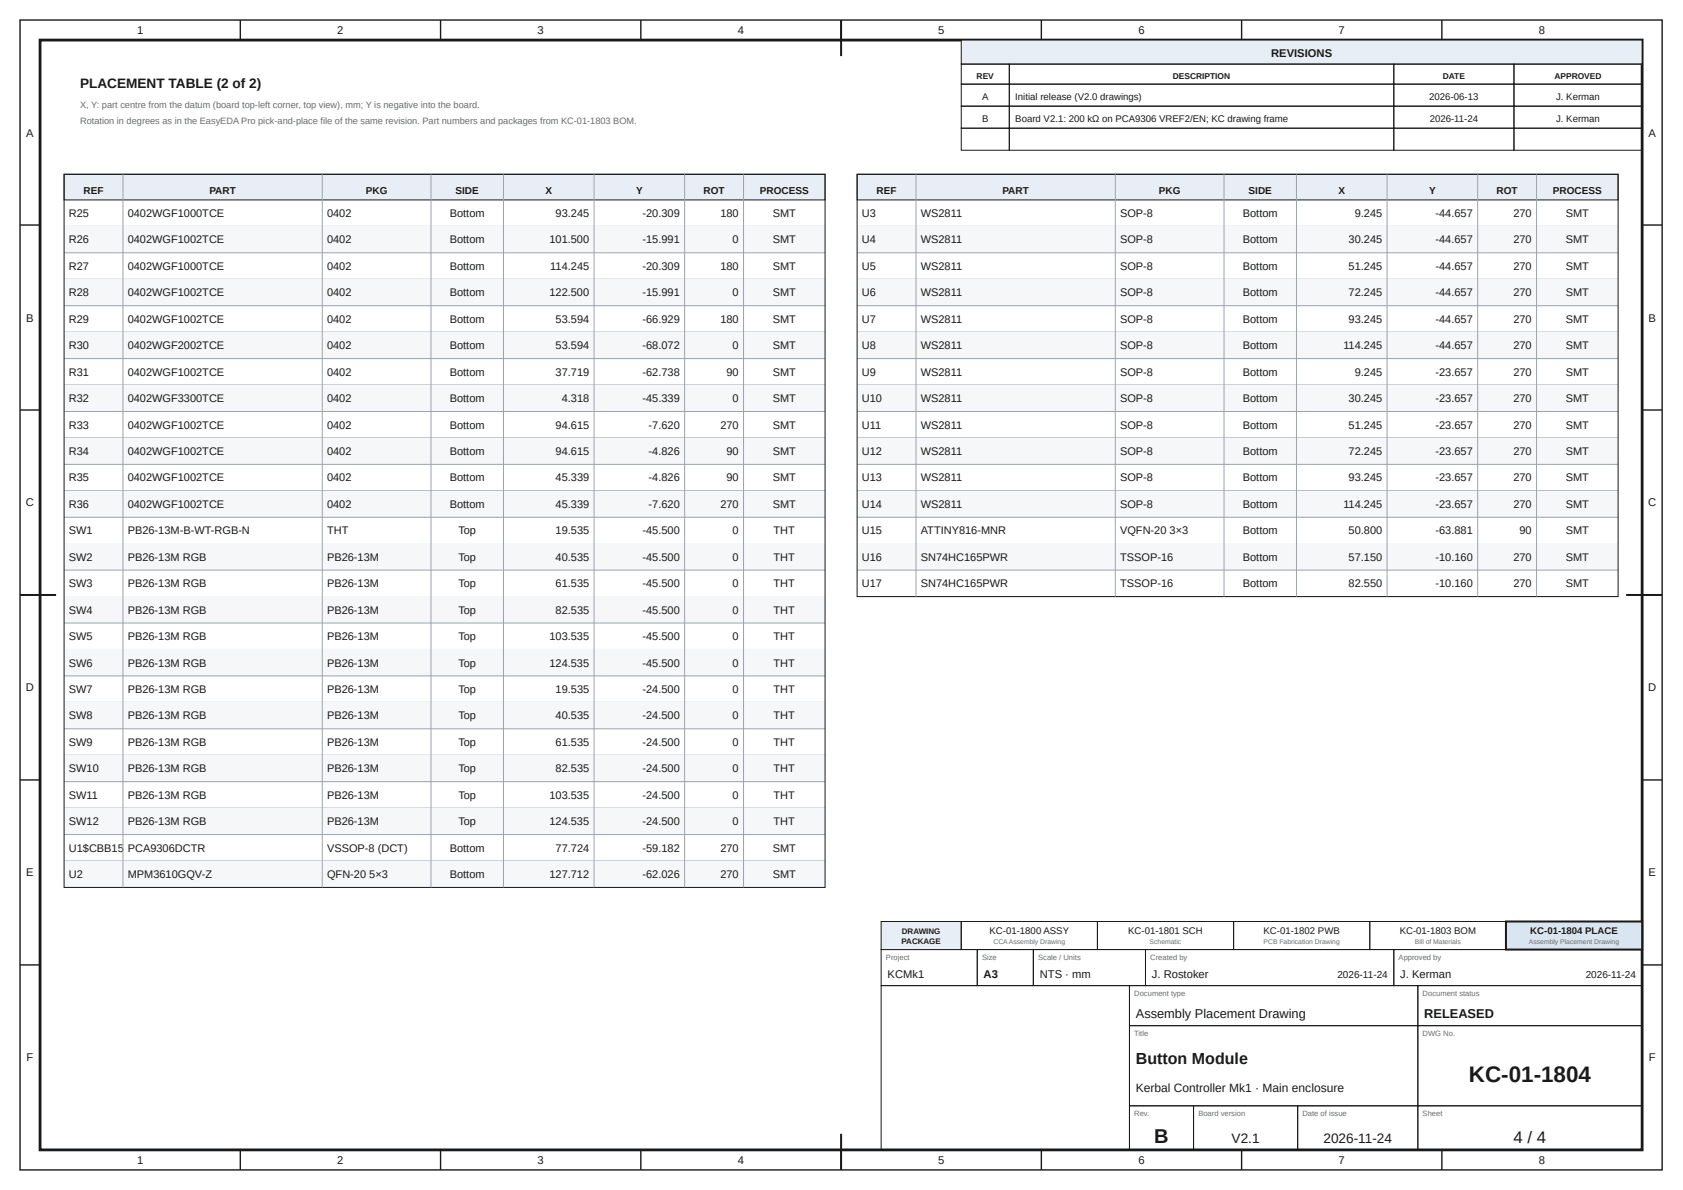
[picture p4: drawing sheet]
<svg xmlns="http://www.w3.org/2000/svg" width="420mm" height="297mm" viewBox="0 0 420 297" stroke-linecap="round" stroke-linejoin="round" font-family="sans-serif">
<defs><g id="words">
<text font-size="5.6" fill="#1a1a1a" x="366.7" y="270">KC-01-1804</text>
<text font-size="5" fill="#1a1a1a" x="288.2" y="285.2">B</text>
<text font-size="4.2" fill="#1a1a1a" x="377.9" y="285.2">4 / 4</text>
<text font-size="4" fill="#1a1a1a" x="283.6" y="265.5">Button Module</text>
<g font-size="3.4" fill="#1a1a1a">
<text x="20" y="22">PLACEMENT TABLE (2 of 2)</text>
<text x="307.5" y="285.2">V2.1</text>
<text x="330.4" y="285.2">2026-11-24</text>
</g>
<g font-size="3.2" fill="#1a1a1a">
<text x="283.6" y="254.2">Assembly Placement Drawing</text>
<text x="355.6" y="254.2">RELEASED</text>
</g>
<text font-size="3" fill="#1a1a1a" x="283.6" y="272.5">Kerbal Controller Mk1 · Main enclosure</text>
<g font-size="2.8" fill="#1a1a1a">
<text x="34.2" y="8.6">1</text>
<text x="84.2" y="8.6">2</text>
<text x="134.2" y="8.6">3</text>
<text x="184.2" y="8.6">4</text>
<text x="234.2" y="8.6">5</text>
<text x="284.2" y="8.6">6</text>
<text x="334.2" y="8.6">7</text>
<text x="384.2" y="8.6">8</text>
<text x="317.4" y="14.3">REVISIONS</text>
<text x="6.6" y="34.1">A</text>
<text x="411.6" y="34.1">A</text>
<text x="6.6" y="80.2">B</text>
<text x="411.6" y="80.2">B</text>
<text x="6.5" y="126.4">C</text>
<text x="411.5" y="126.4">C</text>
<text x="6.5" y="172.6">D</text>
<text x="411.5" y="172.6">D</text>
<text x="6.6" y="218.7">E</text>
<text x="411.6" y="218.7">E</text>
<text x="221.6" y="244.2">KCMk1</text>
<text x="245.6" y="244.2">A3</text>
<text x="259.6" y="244.2">NTS · mm</text>
<text x="287.6" y="244.2">J. Rostoker</text>
<text x="349.6" y="244.2">J. Kerman</text>
<text x="6.6" y="264.9">F</text>
<text x="411.6" y="264.9">F</text>
<text x="34.2" y="290.6">1</text>
<text x="84.2" y="290.6">2</text>
<text x="134.2" y="290.6">3</text>
<text x="184.2" y="290.6">4</text>
<text x="234.2" y="290.6">5</text>
<text x="284.2" y="290.6">6</text>
<text x="334.2" y="290.6">7</text>
<text x="384.2" y="290.6">8</text>
</g>
<g font-size="2.7" fill="#1a1a1a">
<text x="17.2" y="54.2">R25</text>
<text x="31.9" y="54.2">0402WGF1000TCE</text>
<text x="81.7" y="54.2">0402</text>
<text x="112.3" y="54.2">Bottom</text>
<text x="138.7" y="54.2">93.245</text>
<text x="160.4" y="54.2">-20.309</text>
<text x="179.9" y="54.2">180</text>
<text x="192.9" y="54.2">SMT</text>
<text x="215.2" y="54.2">U3</text>
<text x="229.9" y="54.2">WS2811</text>
<text x="279.7" y="54.2">SOP-8</text>
<text x="310.3" y="54.2">Bottom</text>
<text x="338.2" y="54.2">9.245</text>
<text x="358.4" y="54.2">-44.657</text>
<text x="377.9" y="54.2">270</text>
<text x="390.9" y="54.2">SMT</text>
<text x="17.2" y="60.8">R26</text>
<text x="31.9" y="60.8">0402WGF1002TCE</text>
<text x="81.7" y="60.8">0402</text>
<text x="112.3" y="60.8">Bottom</text>
<text x="137.2" y="60.8">101.500</text>
<text x="160.4" y="60.8">-15.991</text>
<text x="182.9" y="60.8">0</text>
<text x="192.9" y="60.8">SMT</text>
<text x="215.2" y="60.8">U4</text>
<text x="229.9" y="60.8">WS2811</text>
<text x="279.7" y="60.8">SOP-8</text>
<text x="310.3" y="60.8">Bottom</text>
<text x="336.7" y="60.8">30.245</text>
<text x="358.4" y="60.8">-44.657</text>
<text x="377.9" y="60.8">270</text>
<text x="390.9" y="60.8">SMT</text>
<text x="17.2" y="67.4">R27</text>
<text x="31.9" y="67.4">0402WGF1000TCE</text>
<text x="81.7" y="67.4">0402</text>
<text x="112.3" y="67.4">Bottom</text>
<text x="137.4" y="67.4">114.245</text>
<text x="160.4" y="67.4">-20.309</text>
<text x="179.9" y="67.4">180</text>
<text x="192.9" y="67.4">SMT</text>
<text x="215.2" y="67.4">U5</text>
<text x="229.9" y="67.4">WS2811</text>
<text x="279.7" y="67.4">SOP-8</text>
<text x="310.3" y="67.4">Bottom</text>
<text x="336.7" y="67.4">51.245</text>
<text x="358.4" y="67.4">-44.657</text>
<text x="377.9" y="67.4">270</text>
<text x="390.9" y="67.4">SMT</text>
<text x="17.2" y="74">R28</text>
<text x="31.9" y="74">0402WGF1002TCE</text>
<text x="81.7" y="74">0402</text>
<text x="112.3" y="74">Bottom</text>
<text x="137.2" y="74">122.500</text>
<text x="160.4" y="74">-15.991</text>
<text x="182.9" y="74">0</text>
<text x="192.9" y="74">SMT</text>
<text x="215.2" y="74">U6</text>
<text x="229.9" y="74">WS2811</text>
<text x="279.7" y="74">SOP-8</text>
<text x="310.3" y="74">Bottom</text>
<text x="336.7" y="74">72.245</text>
<text x="358.4" y="74">-44.657</text>
<text x="377.9" y="74">270</text>
<text x="390.9" y="74">SMT</text>
<text x="17.2" y="80.6">R29</text>
<text x="31.9" y="80.6">0402WGF1002TCE</text>
<text x="81.7" y="80.6">0402</text>
<text x="112.3" y="80.6">Bottom</text>
<text x="138.7" y="80.6">53.594</text>
<text x="160.4" y="80.6">-66.929</text>
<text x="179.9" y="80.6">180</text>
<text x="192.9" y="80.6">SMT</text>
<text x="215.2" y="80.6">U7</text>
<text x="229.9" y="80.6">WS2811</text>
<text x="279.7" y="80.6">SOP-8</text>
<text x="310.3" y="80.6">Bottom</text>
<text x="336.7" y="80.6">93.245</text>
<text x="358.4" y="80.6">-44.657</text>
<text x="377.9" y="80.6">270</text>
<text x="390.9" y="80.6">SMT</text>
<text x="17.2" y="87.2">R30</text>
<text x="31.9" y="87.2">0402WGF2002TCE</text>
<text x="81.7" y="87.2">0402</text>
<text x="112.3" y="87.2">Bottom</text>
<text x="138.7" y="87.2">53.594</text>
<text x="160.4" y="87.2">-68.072</text>
<text x="182.9" y="87.2">0</text>
<text x="192.9" y="87.2">SMT</text>
<text x="215.2" y="87.2">U8</text>
<text x="229.9" y="87.2">WS2811</text>
<text x="279.7" y="87.2">SOP-8</text>
<text x="310.3" y="87.2">Bottom</text>
<text x="335.4" y="87.2">114.245</text>
<text x="358.4" y="87.2">-44.657</text>
<text x="377.9" y="87.2">270</text>
<text x="390.9" y="87.2">SMT</text>
<text x="17.2" y="93.8">R31</text>
<text x="31.9" y="93.8">0402WGF1002TCE</text>
<text x="81.7" y="93.8">0402</text>
<text x="112.3" y="93.8">Bottom</text>
<text x="138.7" y="93.8">37.719</text>
<text x="160.4" y="93.8">-62.738</text>
<text x="181.4" y="93.8">90</text>
<text x="192.9" y="93.8">SMT</text>
<text x="215.2" y="93.8">U9</text>
<text x="229.9" y="93.8">WS2811</text>
<text x="279.7" y="93.8">SOP-8</text>
<text x="310.3" y="93.8">Bottom</text>
<text x="338.2" y="93.8">9.245</text>
<text x="358.4" y="93.8">-23.657</text>
<text x="377.9" y="93.8">270</text>
<text x="390.9" y="93.8">SMT</text>
<text x="17.2" y="100.4">R32</text>
<text x="31.9" y="100.4">0402WGF3300TCE</text>
<text x="81.7" y="100.4">0402</text>
<text x="112.3" y="100.4">Bottom</text>
<text x="140.2" y="100.4">4.318</text>
<text x="160.4" y="100.4">-45.339</text>
<text x="182.9" y="100.4">0</text>
<text x="192.9" y="100.4">SMT</text>
<text x="215.2" y="100.4">U10</text>
<text x="229.9" y="100.4">WS2811</text>
<text x="279.7" y="100.4">SOP-8</text>
<text x="310.3" y="100.4">Bottom</text>
<text x="336.7" y="100.4">30.245</text>
<text x="358.4" y="100.4">-23.657</text>
<text x="377.9" y="100.4">270</text>
<text x="390.9" y="100.4">SMT</text>
<text x="17.2" y="107">R33</text>
<text x="31.9" y="107">0402WGF1002TCE</text>
<text x="81.7" y="107">0402</text>
<text x="112.3" y="107">Bottom</text>
<text x="138.7" y="107">94.615</text>
<text x="162" y="107">-7.620</text>
<text x="179.9" y="107">270</text>
<text x="192.9" y="107">SMT</text>
<text x="215.2" y="107">U11</text>
<text x="229.9" y="107">WS2811</text>
<text x="279.7" y="107">SOP-8</text>
<text x="310.3" y="107">Bottom</text>
<text x="336.7" y="107">51.245</text>
<text x="358.4" y="107">-23.657</text>
<text x="377.9" y="107">270</text>
<text x="390.9" y="107">SMT</text>
<text x="17.2" y="113.6">R34</text>
<text x="31.9" y="113.6">0402WGF1002TCE</text>
<text x="81.7" y="113.6">0402</text>
<text x="112.3" y="113.6">Bottom</text>
<text x="138.7" y="113.6">94.615</text>
<text x="162" y="113.6">-4.826</text>
<text x="181.4" y="113.6">90</text>
<text x="192.9" y="113.6">SMT</text>
<text x="215.2" y="113.6">U12</text>
<text x="229.9" y="113.6">WS2811</text>
<text x="279.7" y="113.6">SOP-8</text>
<text x="310.3" y="113.6">Bottom</text>
<text x="336.7" y="113.6">72.245</text>
<text x="358.4" y="113.6">-23.657</text>
<text x="377.9" y="113.6">270</text>
<text x="390.9" y="113.6">SMT</text>
<text x="17.2" y="120.2">R35</text>
<text x="31.9" y="120.2">0402WGF1002TCE</text>
<text x="81.7" y="120.2">0402</text>
<text x="112.3" y="120.2">Bottom</text>
<text x="138.7" y="120.2">45.339</text>
<text x="162" y="120.2">-4.826</text>
<text x="181.4" y="120.2">90</text>
<text x="192.9" y="120.2">SMT</text>
<text x="215.2" y="120.2">U13</text>
<text x="229.9" y="120.2">WS2811</text>
<text x="279.7" y="120.2">SOP-8</text>
<text x="310.3" y="120.2">Bottom</text>
<text x="336.7" y="120.2">93.245</text>
<text x="358.4" y="120.2">-23.657</text>
<text x="377.9" y="120.2">270</text>
<text x="390.9" y="120.2">SMT</text>
<text x="17.2" y="126.8">R36</text>
<text x="31.9" y="126.8">0402WGF1002TCE</text>
<text x="81.7" y="126.8">0402</text>
<text x="112.3" y="126.8">Bottom</text>
<text x="138.7" y="126.8">45.339</text>
<text x="162" y="126.8">-7.620</text>
<text x="179.9" y="126.8">270</text>
<text x="192.9" y="126.8">SMT</text>
<text x="215.2" y="126.8">U14</text>
<text x="229.9" y="126.8">WS2811</text>
<text x="279.7" y="126.8">SOP-8</text>
<text x="310.3" y="126.8">Bottom</text>
<text x="335.4" y="126.8">114.245</text>
<text x="358.4" y="126.8">-23.657</text>
<text x="377.9" y="126.8">270</text>
<text x="390.9" y="126.8">SMT</text>
<text x="17.2" y="133.4">SW1</text>
<text x="31.9" y="133.4">PB26-13M-B-WT-RGB-N</text>
<text x="81.7" y="133.4">THT</text>
<text x="114.4" y="133.4">Top</text>
<text x="138.7" y="133.4">19.535</text>
<text x="160.4" y="133.4">-45.500</text>
<text x="182.9" y="133.4">0</text>
<text x="193.1" y="133.4">THT</text>
<text x="215.2" y="133.4">U15</text>
<text x="229.9" y="133.4">ATTINY816-MNR</text>
<text x="279.7" y="133.4">VQFN-20</text>
<text x="292" y="133.4">3×3</text>
<text x="310.3" y="133.4">Bottom</text>
<text x="336.7" y="133.4">50.800</text>
<text x="358.4" y="133.4">-63.881</text>
<text x="379.4" y="133.4">90</text>
<text x="390.9" y="133.4">SMT</text>
<text x="17.2" y="140">SW2</text>
<text x="31.9" y="140">PB26-13M RGB</text>
<text x="81.7" y="140">PB26-13M</text>
<text x="114.4" y="140">Top</text>
<text x="138.7" y="140">40.535</text>
<text x="160.4" y="140">-45.500</text>
<text x="182.9" y="140">0</text>
<text x="193.1" y="140">THT</text>
<text x="215.2" y="140">U16</text>
<text x="229.9" y="140">SN74HC165PWR</text>
<text x="279.7" y="140">TSSOP-16</text>
<text x="310.3" y="140">Bottom</text>
<text x="336.7" y="140">57.150</text>
<text x="358.4" y="140">-10.160</text>
<text x="377.9" y="140">270</text>
<text x="390.9" y="140">SMT</text>
<text x="17.2" y="146.6">SW3</text>
<text x="31.9" y="146.6">PB26-13M RGB</text>
<text x="81.7" y="146.6">PB26-13M</text>
<text x="114.4" y="146.6">Top</text>
<text x="138.7" y="146.6">61.535</text>
<text x="160.4" y="146.6">-45.500</text>
<text x="182.9" y="146.6">0</text>
<text x="193.1" y="146.6">THT</text>
<text x="215.2" y="146.6">U17</text>
<text x="229.9" y="146.6">SN74HC165PWR</text>
<text x="279.7" y="146.6">TSSOP-16</text>
<text x="310.3" y="146.6">Bottom</text>
<text x="336.7" y="146.6">82.550</text>
<text x="358.4" y="146.6">-10.160</text>
<text x="377.9" y="146.6">270</text>
<text x="390.9" y="146.6">SMT</text>
<text x="17.2" y="153.2">SW4</text>
<text x="31.9" y="153.2">PB26-13M RGB</text>
<text x="81.7" y="153.2">PB26-13M</text>
<text x="114.4" y="153.2">Top</text>
<text x="138.7" y="153.2">82.535</text>
<text x="160.4" y="153.2">-45.500</text>
<text x="182.9" y="153.2">0</text>
<text x="193.1" y="153.2">THT</text>
<text x="17.2" y="159.8">SW5</text>
<text x="31.9" y="159.8">PB26-13M RGB</text>
<text x="81.7" y="159.8">PB26-13M</text>
<text x="114.4" y="159.8">Top</text>
<text x="137.2" y="159.8">103.535</text>
<text x="160.4" y="159.8">-45.500</text>
<text x="182.9" y="159.8">0</text>
<text x="193.1" y="159.8">THT</text>
<text x="17.2" y="166.4">SW6</text>
<text x="31.9" y="166.4">PB26-13M RGB</text>
<text x="81.7" y="166.4">PB26-13M</text>
<text x="114.4" y="166.4">Top</text>
<text x="137.2" y="166.4">124.535</text>
<text x="160.4" y="166.4">-45.500</text>
<text x="182.9" y="166.4">0</text>
<text x="193.1" y="166.4">THT</text>
<text x="17.2" y="173">SW7</text>
<text x="31.9" y="173">PB26-13M RGB</text>
<text x="81.7" y="173">PB26-13M</text>
<text x="114.4" y="173">Top</text>
<text x="138.7" y="173">19.535</text>
<text x="160.4" y="173">-24.500</text>
<text x="182.9" y="173">0</text>
<text x="193.1" y="173">THT</text>
<text x="17.2" y="179.6">SW8</text>
<text x="31.9" y="179.6">PB26-13M RGB</text>
<text x="81.7" y="179.6">PB26-13M</text>
<text x="114.4" y="179.6">Top</text>
<text x="138.7" y="179.6">40.535</text>
<text x="160.4" y="179.6">-24.500</text>
<text x="182.9" y="179.6">0</text>
<text x="193.1" y="179.6">THT</text>
<text x="17.2" y="186.2">SW9</text>
<text x="31.9" y="186.2">PB26-13M RGB</text>
<text x="81.7" y="186.2">PB26-13M</text>
<text x="114.4" y="186.2">Top</text>
<text x="138.7" y="186.2">61.535</text>
<text x="160.4" y="186.2">-24.500</text>
<text x="182.9" y="186.2">0</text>
<text x="193.1" y="186.2">THT</text>
<text x="17.2" y="192.8">SW10</text>
<text x="31.9" y="192.8">PB26-13M RGB</text>
<text x="81.7" y="192.8">PB26-13M</text>
<text x="114.4" y="192.8">Top</text>
<text x="138.7" y="192.8">82.535</text>
<text x="160.4" y="192.8">-24.500</text>
<text x="182.9" y="192.8">0</text>
<text x="193.1" y="192.8">THT</text>
<text x="17.2" y="199.4">SW11</text>
<text x="31.9" y="199.4">PB26-13M RGB</text>
<text x="81.7" y="199.4">PB26-13M</text>
<text x="114.4" y="199.4">Top</text>
<text x="137.2" y="199.4">103.535</text>
<text x="160.4" y="199.4">-24.500</text>
<text x="182.9" y="199.4">0</text>
<text x="193.1" y="199.4">THT</text>
<text x="17.2" y="206">SW12</text>
<text x="31.9" y="206">PB26-13M RGB</text>
<text x="81.7" y="206">PB26-13M</text>
<text x="114.4" y="206">Top</text>
<text x="137.2" y="206">124.535</text>
<text x="160.4" y="206">-24.500</text>
<text x="182.9" y="206">0</text>
<text x="193.1" y="206">THT</text>
<text x="17.2" y="212.6">U1$CBB15</text>
<text x="31.9" y="212.6">PCA9306DCTR</text>
<text x="81.7" y="212.6">VSSOP-8 (DCT)</text>
<text x="112.3" y="212.6">Bottom</text>
<text x="138.7" y="212.6">77.724</text>
<text x="160.4" y="212.6">-59.182</text>
<text x="179.9" y="212.6">270</text>
<text x="192.9" y="212.6">SMT</text>
<text x="17.2" y="219.2">U2</text>
<text x="31.9" y="219.2">MPM3610GQV-Z</text>
<text x="81.7" y="219.2">QFN-20</text>
<text x="92.2" y="219.2">5×3</text>
<text x="112.3" y="219.2">Bottom</text>
<text x="137.2" y="219.2">127.712</text>
<text x="160.4" y="219.2">-62.026</text>
<text x="179.9" y="219.2">270</text>
<text x="192.9" y="219.2">SMT</text>
</g>
<g font-size="2.5" fill="#1a1a1a">
<text x="20.9" y="48.3">REF</text>
<text x="52.3" y="48.3">PART</text>
<text x="91.3" y="48.3">PKG</text>
<text x="113.7" y="48.3">SIDE</text>
<text x="136.2" y="48.3">X</text>
<text x="158.8" y="48.3">Y</text>
<text x="175.7" y="48.3">ROT</text>
<text x="189.7" y="48.3">PROCESS</text>
<text x="218.9" y="48.3">REF</text>
<text x="250.3" y="48.3">PART</text>
<text x="289.3" y="48.3">PKG</text>
<text x="311.7" y="48.3">SIDE</text>
<text x="334.2" y="48.3">X</text>
<text x="356.8" y="48.3">Y</text>
<text x="373.7" y="48.3">ROT</text>
<text x="387.7" y="48.3">PROCESS</text>
<text x="333.9" y="244.2">2026-11-24</text>
<text x="395.9" y="244.2">2026-11-24</text>
</g>
<g font-size="2.4" fill="#1a1a1a">
<text x="245.2" y="24.9">A</text>
<text x="253.5" y="24.9">Initial release (V2.0 drawings)</text>
<text x="356.9" y="24.9">2026-06-13</text>
<text x="388.5" y="24.9">J. Kerman</text>
<text x="245.2" y="30.4">B</text>
<text x="253.5" y="30.4">Board V2.1: 200 kΩ on PCA9306 VREF2/EN; KC drawing frame</text>
<text x="357" y="30.4">2026-11-24</text>
<text x="388.5" y="30.4">J. Kerman</text>
<text x="247.1" y="233">KC-01-1800 ASSY</text>
<text x="281.7" y="233">KC-01-1801 SCH</text>
<text x="315.5" y="233">KC-01-1802 PWB</text>
<text x="349.5" y="233">KC-01-1803 BOM</text>
<text x="382.1" y="233">KC-01-1804 PLACE</text>
</g>
<g font-size="2.3" fill="#6b6b6b">
<text x="20" y="27">X, Y: part centre from the datum (board top-left corner, top view), mm; Y is negative into the board.</text>
<text x="20" y="31">Rotation in degrees as in the EasyEDA Pro pick-and-place file of the same revision. Part numbers and packages from KC-01-1803 BOM.</text>
</g>
<g font-size="2.1" fill="#1a1a1a">
<text x="243.8" y="19.6">REV</text>
<text x="292.8" y="19.6">DESCRIPTION</text>
<text x="360.2" y="19.6">DATE</text>
<text x="388.1" y="19.6">APPROVED</text>
</g>
<g font-size="2" fill="#1a1a1a">
<text x="225.2" y="233">DRAWING</text>
<text x="225.1" y="235.6">PACKAGE</text>
</g>
<g font-size="1.9" fill="#6b6b6b">
<text x="221.2" y="239.6">Project</text>
<text x="245.2" y="239.6">Size</text>
<text x="259.2" y="239.6">Scale / Units</text>
<text x="287.2" y="239.6">Created by</text>
<text x="349.2" y="239.6">Approved by</text>
<text x="283.2" y="248.6">Document type</text>
<text x="355.2" y="248.6">Document status</text>
<text x="283.2" y="258.6">Title</text>
<text x="355.2" y="258.6">DWG No.</text>
<text x="283.2" y="278.6">Rev.</text>
<text x="299.2" y="278.6">Board version</text>
<text x="325.2" y="278.6">Date of issue</text>
<text x="355.2" y="278.6">Sheet</text>
</g>
<g font-size="1.7" fill="#6b6b6b">
<text x="248" y="235.7">CCAAssembly Drawing</text>
<text x="287" y="235.7">Schematic</text>
<text x="315.5" y="235.7">PCB Fabrication Drawing</text>
<text x="353.2" y="235.7">Bill of Materials</text>
<text x="381.7" y="235.7">Assembly Placement Drawing</text>
</g>
</g></defs>
<g fill="none" stroke="#1a1a1a" stroke-width=".35">
<path d="M5 5h410v287h-410zM60 5v5M110 5v5M160 5v5M210 5v5M260 5v5M310 5v5M360 5v5M5 56.2h5M410 56.2h5M5 102.3h5M410 102.3h5"/>
<path d="M5 148.5h5M410 148.5h5M5 194.7h5M410 194.7h5M5 240.8h5M410 240.8h5M60 287v5M110 287v5M160 287v5M210 287v5M260 287v5M310 287v5"/>
<path d="M360 287v5"/>
</g>
<path d="M10 10h400v277h-400z" fill="none" stroke="#1a1a1a" stroke-width=".7" stroke-linecap="butt"/>
<path d="M210 5v9M5 148.5h9M406 148.5h9M210 283v9" fill="none" stroke="#1a1a1a" stroke-width=".5"/>
<path d="M240 10h170v6h-170z" fill="#e8eef5"/>
<g fill="none" stroke="#1a1a1a" stroke-width=".25">
<path d="M240 10h170v6h-170zM240 16h12v5h-12zM252 16h96v5h-96zM348 16h30v5h-30zM378 16h32v5h-32zM240 21h12v5.5h-12zM240 26.5h12v5.5h-12zM240 32h12v5.5h-12zM252 21h96v5.5h-96zM252 26.5h96v5.5h-96zM252 32h96v5.5h-96zM348 21h30v5.5h-30z"/>
<path d="M348 26.5h30v5.5h-30zM348 32h30v5.5h-30zM378 21h32v5.5h-32zM378 26.5h32v5.5h-32zM378 32h32v5.5h-32zM220 237h24v9h-24zM244 237h14v9h-14zM258 237h28v9h-28zM286 237h62v9h-62zM348 237h62v9h-62zM220 246h62v41h-62zM282 246h72v10h-72z"/>
<path d="M282 256h72v20h-72zM354 246h56v10h-56zM354 256h56v20h-56zM282 276h16v11h-16zM298 276h26v11h-26zM324 276h30v11h-30zM354 276h56v11h-56z"/>
</g>
<path d="M220 230h20v7h-20z" fill="#e8eef5"/>
<path d="M220 230h20v7h-20zM240 230h34v7h-34zM274 230h34v7h-34zM308 230h34v7h-34zM342 230h34v7h-34z" fill="none" stroke="#1a1a1a" stroke-width=".25"/>
<path d="M376 230h34v7h-34z" fill="#d9e6f2"/>
<path d="M376 230h34v7h-34z" fill="none" stroke="#1a1a1a" stroke-width=".5"/>
<path d="M16 43.5h190v6.4h-190z" fill="#e8eef5"/>
<path d="M16 43.5h190v6.4h-190z" fill="none" stroke="#1a1a1a" stroke-width=".25"/>
<path d="M16 56.5h190" fill="none" stroke="#9aa3ad" stroke-width=".25"/>
<path d="M16 56.5h190v6.6h-190z" fill="#f5f7f9"/>
<path d="M16 63.1h190M16 69.7h190" fill="none" stroke="#9aa3ad" stroke-width=".25"/>
<path d="M16 69.7h190v6.6h-190z" fill="#f5f7f9"/>
<path d="M16 76.3h190M16 82.9h190" fill="none" stroke="#9aa3ad" stroke-width=".25"/>
<path d="M16 82.9h190v6.6h-190z" fill="#f5f7f9"/>
<path d="M16 89.5h190M16 96.1h190" fill="none" stroke="#9aa3ad" stroke-width=".25"/>
<path d="M16 96.1h190v6.6h-190z" fill="#f5f7f9"/>
<path d="M16 102.7h190M16 109.3h190" fill="none" stroke="#9aa3ad" stroke-width=".25"/>
<path d="M16 109.3h190v6.6h-190z" fill="#f5f7f9"/>
<path d="M16 115.9h190M16 122.5h190" fill="none" stroke="#9aa3ad" stroke-width=".25"/>
<path d="M16 122.5h190v6.6h-190z" fill="#f5f7f9"/>
<path d="M16 129.1h190M16 135.7h190" fill="none" stroke="#9aa3ad" stroke-width=".25"/>
<path d="M16 135.7h190v6.6h-190z" fill="#f5f7f9"/>
<path d="M16 142.3h190M16 148.9h190" fill="none" stroke="#9aa3ad" stroke-width=".25"/>
<path d="M16 148.9h190v6.6h-190z" fill="#f5f7f9"/>
<path d="M16 155.5h190M16 162.1h190" fill="none" stroke="#9aa3ad" stroke-width=".25"/>
<path d="M16 162.1h190v6.6h-190z" fill="#f5f7f9"/>
<path d="M16 168.7h190M16 175.3h190" fill="none" stroke="#9aa3ad" stroke-width=".25"/>
<path d="M16 175.3h190v6.6h-190z" fill="#f5f7f9"/>
<path d="M16 181.9h190M16 188.5h190" fill="none" stroke="#9aa3ad" stroke-width=".25"/>
<path d="M16 188.5h190v6.6h-190z" fill="#f5f7f9"/>
<path d="M16 195.1h190M16 201.7h190" fill="none" stroke="#9aa3ad" stroke-width=".25"/>
<path d="M16 201.7h190v6.6h-190z" fill="#f5f7f9"/>
<path d="M16 208.3h190M16 214.9h190" fill="none" stroke="#9aa3ad" stroke-width=".25"/>
<path d="M16 214.9h190v6.6h-190z" fill="#f5f7f9"/>
<path d="M30.7 43.5v178M80.5 43.5v178M107.6 43.5v178M125.7 43.5v178M148.3 43.5v178M170.9 43.5v178M185.6 43.5v178M16 221.5h190" fill="none" stroke="#9aa3ad" stroke-width=".25"/>
<path d="M16 43.5h190v178h-190z" fill="none" stroke="#1a1a1a" stroke-width=".25"/>
<path d="M214 43.5h190v6.4h-190z" fill="#e8eef5"/>
<path d="M214 43.5h190v6.4h-190z" fill="none" stroke="#1a1a1a" stroke-width=".25"/>
<path d="M214 56.5h190" fill="none" stroke="#9aa3ad" stroke-width=".25"/>
<path d="M214 56.5h190v6.6h-190z" fill="#f5f7f9"/>
<path d="M214 63.1h190M214 69.7h190" fill="none" stroke="#9aa3ad" stroke-width=".25"/>
<path d="M214 69.7h190v6.6h-190z" fill="#f5f7f9"/>
<path d="M214 76.3h190M214 82.9h190" fill="none" stroke="#9aa3ad" stroke-width=".25"/>
<path d="M214 82.9h190v6.6h-190z" fill="#f5f7f9"/>
<path d="M214 89.5h190M214 96.1h190" fill="none" stroke="#9aa3ad" stroke-width=".25"/>
<path d="M214 96.1h190v6.6h-190z" fill="#f5f7f9"/>
<path d="M214 102.7h190M214 109.3h190" fill="none" stroke="#9aa3ad" stroke-width=".25"/>
<path d="M214 109.3h190v6.6h-190z" fill="#f5f7f9"/>
<path d="M214 115.9h190M214 122.5h190" fill="none" stroke="#9aa3ad" stroke-width=".25"/>
<path d="M214 122.5h190v6.6h-190z" fill="#f5f7f9"/>
<path d="M214 129.1h190M214 135.7h190" fill="none" stroke="#9aa3ad" stroke-width=".25"/>
<path d="M214 135.7h190v6.6h-190z" fill="#f5f7f9"/>
<path d="M228.7 43.5v105.4M278.5 43.5v105.4M305.6 43.5v105.4M323.7 43.5v105.4M346.3 43.5v105.4M368.9 43.5v105.4M383.6 43.5v105.4M214 142.3h190M214 148.9h190" fill="none" stroke="#9aa3ad" stroke-width=".25"/>
<path d="M214 43.5h190v105.4h-190z" fill="none" stroke="#1a1a1a" stroke-width=".25"/>
<use href="#words"/>
</svg>
